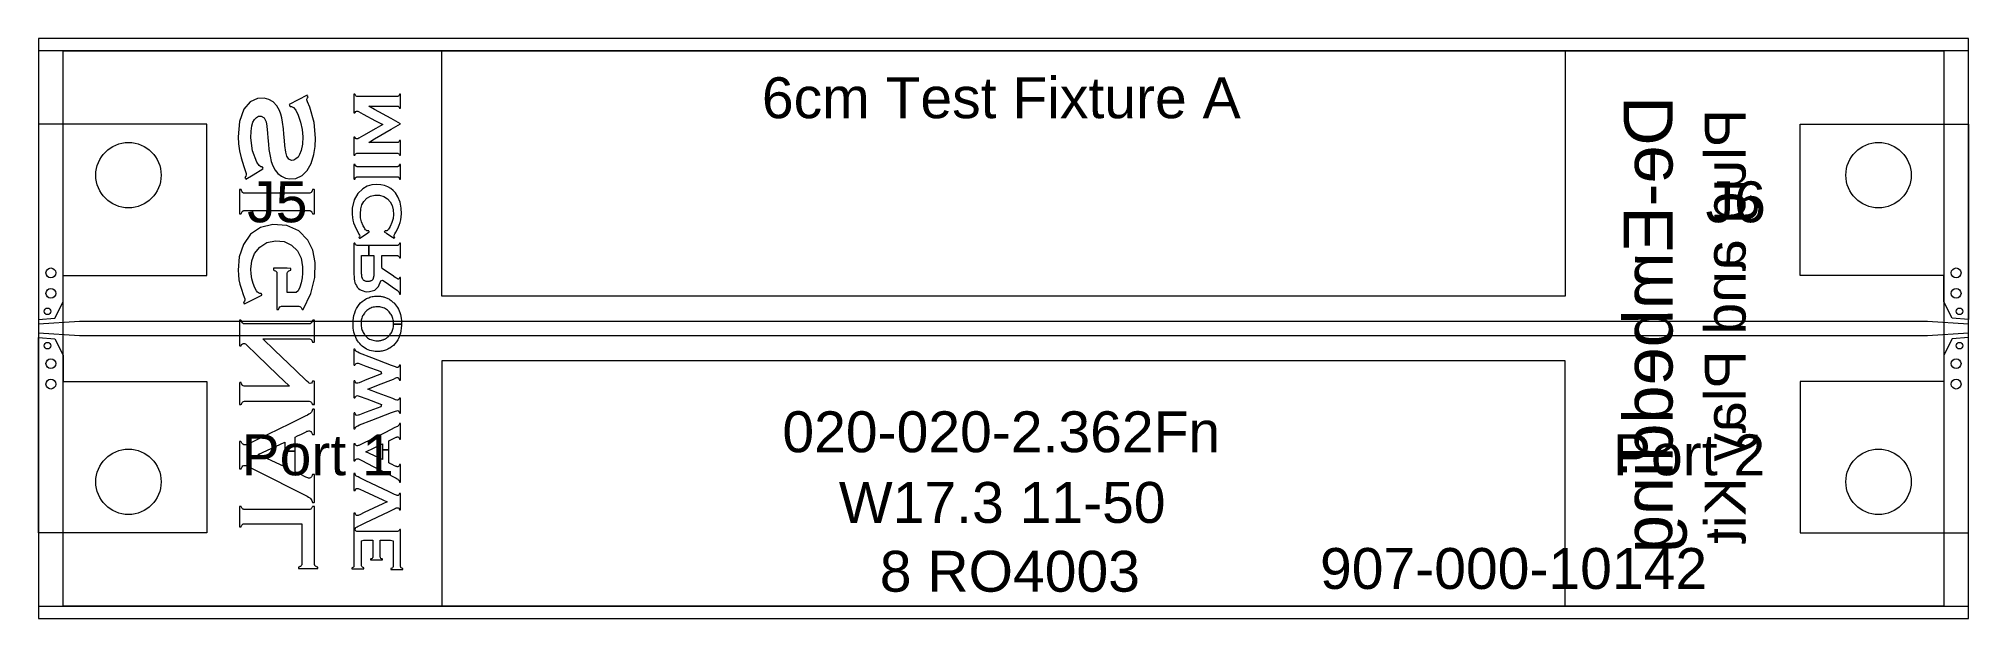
# Model space of a CAD drawing. Header units: inches. Extents: x 0 to 2.36, y 0 to 0.71.
import ezdxf
from ezdxf.enums import TextEntityAlignment as Align

# ---------------------------------------------------------------- set-up
doc = ezdxf.new("R2010")
doc.units = ezdxf.units.IN
for name, color, linetype in [('FAB', 7, 'Continuous'), ('L01', 80, 'Continuous'), ('L02', 172, 'Continuous'), ('L03', 172, 'Continuous'), ('L04', 172, 'Continuous'), ('NON-PLATED', 7, 'Continuous'), ('OUTLINE', 7, 'Continuous'), ('PLATED', 8, 'Continuous'), ('SSB-BLUE', 140, 'Continuous'), ('SSB-WHITE', 8, 'Continuous'), ('SST-BLUE', 174, 'Continuous')]:
    doc.layers.add(name, color=color, linetype=linetype)
doc.styles.get("Standard").update_dxf_attribs({"font": 'arial.ttf'})

msp = doc.modelspace()

# ---------------------------------------------------------------- texts
at = {"layer": 'FAB', "lineweight": 0}
msp.add_text('907-000-10142', height=0.05, dxfattribs=at).set_placement((1.8053, 0.061), align=Align.MIDDLE_CENTER)
at = {"layer": 'SSB-BLUE', "lineweight": 0, "text_generation_flag": 2}
for s, height, p in [('De-Embedding', 0.06, (1.9699, 0.3593)), ('Plug and Play Kit', 0.05, (2.0643, 0.3569))]:
    msp.add_text(s, height=height, rotation=90, dxfattribs=at).set_placement(p, align=Align.MIDDLE_CENTER)
at = {"layer": 'SST-BLUE', "lineweight": 0}
for s, p in [('6cm Test Fixture A', (1.1783, 0.6367)), ('J5', (0.2922, 0.5094)), ('J6', (2.0772, 0.5094)), ('020-020-2.362Fn', (1.1783, 0.2282)), ('Port 1', (0.3416, 0.2)), ('Port 2', (2.0201, 0.2)), ('W17.3 11-50', (1.1794, 0.1418)), ('8 RO4003', (1.1888, 0.0576)), ('907-000-10142', (1.8053, 0.061))]:
    msp.add_text(s, height=0.05, dxfattribs=at).set_placement(p, align=Align.MIDDLE_CENTER)

# ---------------------------------------------------------------- linework, layer by layer
at = {"layer": 'FAB', "lineweight": 0}
for p, q in [((0, 0.709), (0, 0)), ((2.362, 0.709), (0, 0.709)), ((2.362, 0), (2.362, 0.709)), ((0, 0), (2.362, 0))]:
    msp.add_line(p, q, dxfattribs=at)
at = {"layer": 'L01', "linetype": 'Continuous', "lineweight": 0}
for points in [[(0, 0.3655), (0, 0.3655), (0.02, 0.367), (0.03, 0.387), (0.03, 0.4195), (0.206, 0.4195), (0.206, 0.6045), (0, 0.6045)], [(2.362, 0.3655), (2.362, 0.3655), (2.342, 0.367), (2.332, 0.387), (2.332, 0.4195), (2.156, 0.4195), (2.156, 0.6045), (2.362, 0.6045)], [(0, 0.36), (0, 0.36), (0, 0.349), (0, 0.349), (0.05, 0.3459), (2.312, 0.3459), (2.362, 0.349), (2.362, 0.349), (2.362, 0.36), (2.362, 0.36), (2.312, 0.3632), (0.05, 0.3632)], [(0, 0.3435), (0, 0.3435), (0.02, 0.342), (0.03, 0.322), (0.03, 0.2895), (0.206, 0.2895), (0.206, 0.1045), (0, 0.1045)], [(2.362, 0.3435), (2.362, 0.3435), (2.342, 0.342), (2.332, 0.322), (2.332, 0.2895), (2.156, 0.2895), (2.156, 0.1045), (2.362, 0.1045)]]:
    msp.add_lwpolyline(points, close=True, dxfattribs=at)
at = {"layer": 'L02', "lineweight": 0}
msp.add_lwpolyline([(0, 0.694), (0, 0.015), (2.362, 0.015), (2.362, 0.694)], close=True, dxfattribs=at)
at = {"layer": 'L03', "lineweight": 0}
msp.add_lwpolyline([(0.03, 0.694), (2.332, 0.694), (2.332, 0.015), (0.03, 0.015)], close=True, dxfattribs=at)
at = {"layer": 'L04', "lineweight": 0}
msp.add_lwpolyline([(0, 0.694), (0, 0.015), (2.362, 0.015), (2.362, 0.694)], close=True, dxfattribs=at)
at = {"layer": 'NON-PLATED', "lineweight": 0}
for centre in [(0.11, 0.542), (2.252, 0.542), (0.11, 0.167), (2.252, 0.167)]:
    msp.add_circle(centre, 0.04, dxfattribs=at)
at = {"layer": 'OUTLINE', "lineweight": 0}
msp.add_lwpolyline([(0, 0.709), (0, 0), (2.362, 0), (2.362, 0.709)], close=True, dxfattribs=at)
at = {"layer": 'PLATED', "lineweight": 0}
for centre, radius in [((0.015, 0.4225), 0.006), ((2.347, 0.4225), 0.006), ((0.015, 0.3975), 0.006), ((2.347, 0.3975), 0.006), ((0.011, 0.3755), 0.004), ((2.351, 0.3755), 0.004), ((0.011, 0.3335), 0.004), ((2.351, 0.3335), 0.004), ((0.015, 0.3115), 0.006), ((2.347, 0.3115), 0.006), ((0.015, 0.2865), 0.006), ((2.347, 0.2865), 0.006)]:
    msp.add_circle(centre, radius, dxfattribs=at)
at = {"layer": 'SSB-BLUE', "lineweight": 0}
for points in [[(0.2627, 0.5426), (0.2745, 0.5496), (0.2748, 0.5506), (0.274, 0.552), (0.2736, 0.5522), (0.2732, 0.5521), (0.2722, 0.5522), (0.2701, 0.5537), (0.2672, 0.558), (0.2618, 0.5718), (0.2598, 0.5876), (0.26, 0.5958), (0.261, 0.6022), (0.2624, 0.6067), (0.2642, 0.61), (0.2666, 0.6126), (0.2692, 0.6141), (0.2723, 0.6143), (0.276, 0.6122), (0.2784, 0.6072), (0.2793, 0.602), (0.2802, 0.5935), (0.2807, 0.5876), (0.2814, 0.5799), (0.282, 0.5734), (0.2833, 0.5654), (0.2848, 0.5589), (0.2868, 0.5533), (0.2894, 0.5483), (0.2929, 0.5441), (0.2972, 0.5408), (0.3021, 0.5385), (0.3074, 0.5374), (0.3148, 0.538), (0.3225, 0.5415), (0.3289, 0.5476), (0.3338, 0.5563), (0.3369, 0.5672), (0.3385, 0.5769), (0.339, 0.5873), (0.3372, 0.6063), (0.3319, 0.6251), (0.3292, 0.6319), (0.3285, 0.6341), (0.3285, 0.6351), (0.3292, 0.6365), (0.33, 0.6379), (0.3293, 0.6392), (0.3287, 0.6399), (0.3177, 0.6343), (0.3067, 0.6286), (0.3069, 0.6277), (0.3074, 0.6263), (0.3078, 0.6261), (0.3081, 0.6261), (0.3095, 0.626), (0.312, 0.6247), (0.3147, 0.6217), (0.3178, 0.6155), (0.3206, 0.607), (0.3225, 0.5977), (0.3233, 0.5887), (0.323, 0.5799), (0.3214, 0.5721), (0.3194, 0.5671), (0.3175, 0.5641), (0.315, 0.5618), (0.3125, 0.5604), (0.3097, 0.56), (0.3063, 0.5615), (0.3039, 0.5653), (0.3026, 0.5702), (0.3015, 0.5785), (0.3009, 0.5846), (0.3002, 0.5922), (0.2997, 0.5986), (0.2987, 0.6068), (0.2978, 0.6121), (0.2966, 0.6167), (0.2949, 0.6213), (0.2916, 0.627), (0.287, 0.6316), (0.2819, 0.6346), (0.2761, 0.636), (0.2678, 0.6356), (0.2591, 0.6316), (0.2514, 0.6229), (0.2458, 0.6077), (0.2442, 0.5891), (0.2446, 0.5802), (0.2457, 0.5719), (0.2479, 0.5631), (0.2512, 0.5526), (0.2534, 0.5464), (0.254, 0.544), (0.2541, 0.5426), (0.2535, 0.5409), (0.2526, 0.5393), (0.2532, 0.5381), (0.2536, 0.5372)], [(0.4315, 0.6113), (0.4113, 0.6224), (0.4043, 0.6266), (0.4181, 0.6266), (0.4351, 0.6266), (0.4391, 0.6265), (0.4399, 0.6264), (0.4405, 0.6261), (0.441, 0.6256), (0.4415, 0.6249), (0.4418, 0.624), (0.4421, 0.6238), (0.4428, 0.6238), (0.4431, 0.6239), (0.4431, 0.6299), (0.4431, 0.6386), (0.4431, 0.6411), (0.4425, 0.6411), (0.4419, 0.6411), (0.4417, 0.6405), (0.4413, 0.6396), (0.4408, 0.639), (0.4403, 0.6386), (0.4396, 0.6384), (0.4387, 0.6383), (0.4245, 0.6383), (0.3996, 0.6383), (0.3902, 0.6383), (0.3894, 0.6384), (0.3887, 0.6387), (0.3882, 0.6391), (0.3877, 0.6398), (0.3874, 0.6407), (0.3871, 0.6411), (0.3864, 0.6411), (0.386, 0.6411), (0.386, 0.6356), (0.386, 0.6238), (0.386, 0.6184), (0.3864, 0.6184), (0.3871, 0.6184), (0.3874, 0.6188), (0.3881, 0.6199), (0.3891, 0.6204), (0.39, 0.6204), (0.3907, 0.6202), (0.3914, 0.6199), (0.3972, 0.6168), (0.4124, 0.6085), (0.4212, 0.6038), (0.4126, 0.5989), (0.3977, 0.5905), (0.3918, 0.5872), (0.3906, 0.5866), (0.3897, 0.5863), (0.3888, 0.5863), (0.3878, 0.5869), (0.3873, 0.588), (0.3871, 0.5884), (0.3864, 0.5884), (0.386, 0.5884), (0.386, 0.5831), (0.386, 0.5717), (0.386, 0.5663), (0.3864, 0.5663), (0.3871, 0.5663), (0.3874, 0.5667), (0.3877, 0.5675), (0.3882, 0.5681), (0.3887, 0.5686), (0.3894, 0.5689), (0.3902, 0.569), (0.3996, 0.569), (0.4245, 0.569), (0.4387, 0.569), (0.4396, 0.5689), (0.4403, 0.5687), (0.4408, 0.5682), (0.4413, 0.5677), (0.4417, 0.5669), (0.4419, 0.5663), (0.4425, 0.5663), (0.4431, 0.5663), (0.4431, 0.569), (0.4431, 0.5782), (0.4431, 0.5845), (0.4428, 0.5846), (0.4421, 0.5846), (0.4418, 0.5845), (0.4415, 0.5835), (0.4411, 0.5828), (0.4406, 0.5824), (0.4399, 0.5821), (0.4391, 0.5819), (0.4351, 0.5819), (0.4181, 0.5819), (0.4043, 0.5819), (0.4113, 0.5863), (0.4315, 0.5981), (0.4431, 0.6049)], [(0.4431, 0.6049), (0.4431, 0.6049)], [(0.4354, 0.5524), (0.4271, 0.5524), (0.416, 0.5524), (0.4047, 0.5524), (0.3954, 0.5524), (0.3906, 0.5524), (0.3901, 0.5524), (0.3898, 0.5524), (0.3894, 0.5525), (0.3891, 0.5526), (0.3888, 0.5527), (0.3885, 0.5529), (0.3883, 0.5531), (0.3881, 0.5533), (0.3879, 0.5536), (0.3877, 0.554), (0.3875, 0.5544), (0.3874, 0.5548), (0.3873, 0.5552), (0.3871, 0.5552), (0.3869, 0.5552), (0.3866, 0.5552), (0.3863, 0.5552), (0.3861, 0.5552), (0.386, 0.5552), (0.386, 0.5539), (0.386, 0.5508), (0.386, 0.5468), (0.386, 0.5426), (0.386, 0.5391), (0.386, 0.5374), (0.3861, 0.5373), (0.3862, 0.5373), (0.3865, 0.5373), (0.3868, 0.5373), (0.3871, 0.5373), (0.3872, 0.5373), (0.3873, 0.5375), (0.3875, 0.538), (0.3876, 0.5384), (0.3878, 0.5387), (0.388, 0.539), (0.3882, 0.5392), (0.3885, 0.5394), (0.3887, 0.5396), (0.389, 0.5397), (0.3893, 0.5398), (0.3897, 0.5399), (0.39, 0.5399), (0.3904, 0.5399), (0.3937, 0.5399), (0.4021, 0.5399), (0.4131, 0.5399), (0.4245, 0.5399), (0.4337, 0.5399), (0.4385, 0.5399), (0.4391, 0.5399), (0.4394, 0.5399), (0.4398, 0.5398), (0.4401, 0.5398), (0.4404, 0.5396), (0.4406, 0.5395), (0.4409, 0.5393), (0.4411, 0.5391), (0.4413, 0.5388), (0.4414, 0.5384), (0.4416, 0.538), (0.4417, 0.5376), (0.4418, 0.5373), (0.442, 0.5373), (0.4422, 0.5373), (0.4425, 0.5373), (0.4428, 0.5373), (0.443, 0.5373), (0.4431, 0.5373), (0.4431, 0.5385), (0.4431, 0.5416), (0.4431, 0.5457), (0.4431, 0.5499), (0.4431, 0.5533), (0.4431, 0.5551), (0.4431, 0.5552), (0.4429, 0.5552), (0.4426, 0.5552), (0.4423, 0.5552), (0.442, 0.5552), (0.4419, 0.5552), (0.4418, 0.5549), (0.4416, 0.5545), (0.4415, 0.5541), (0.4413, 0.5537), (0.4411, 0.5534), (0.4409, 0.5531), (0.4406, 0.5529), (0.4404, 0.5528), (0.4401, 0.5526), (0.4398, 0.5525), (0.4395, 0.5524), (0.4391, 0.5524), (0.4387, 0.5524)], [(0.4387, 0.5524), (0.4387, 0.5524)], [(0.325, 0.5199), (0.3116, 0.5199), (0.2939, 0.5199), (0.2757, 0.5199), (0.2609, 0.5199), (0.2532, 0.5199), (0.2523, 0.5199), (0.2517, 0.52), (0.2512, 0.5201), (0.2507, 0.5202), (0.2503, 0.5204), (0.2499, 0.5207), (0.2496, 0.521), (0.2493, 0.5214), (0.249, 0.5218), (0.2487, 0.5224), (0.2484, 0.523), (0.2482, 0.5237), (0.248, 0.5243), (0.2478, 0.5243), (0.2473, 0.5243), (0.2468, 0.5243), (0.2463, 0.5243), (0.2459, 0.5243), (0.2458, 0.5243), (0.2458, 0.5222), (0.2458, 0.5171), (0.2458, 0.5103), (0.2458, 0.5034), (0.2458, 0.4977), (0.2458, 0.4947), (0.2459, 0.4946), (0.2462, 0.4946), (0.2467, 0.4946), (0.2472, 0.4946), (0.2477, 0.4946), (0.2479, 0.4946), (0.2481, 0.495), (0.2483, 0.4957), (0.2486, 0.4964), (0.2488, 0.4969), (0.2491, 0.4974), (0.2495, 0.4978), (0.2498, 0.4981), (0.2502, 0.4984), (0.2506, 0.4986), (0.2511, 0.4988), (0.2516, 0.4989), (0.2522, 0.499), (0.2529, 0.499), (0.2582, 0.499), (0.2716, 0.499), (0.2893, 0.499), (0.3074, 0.499), (0.3222, 0.499), (0.3299, 0.499), (0.3308, 0.499), (0.3314, 0.4989), (0.3319, 0.4988), (0.3324, 0.4986), (0.3329, 0.4984), (0.3334, 0.4981), (0.3338, 0.4978), (0.3341, 0.4974), (0.3344, 0.497), (0.3346, 0.4965), (0.3349, 0.4959), (0.3351, 0.4952), (0.3352, 0.4946), (0.3354, 0.4946), (0.3359, 0.4946), (0.3364, 0.4946), (0.337, 0.4946), (0.3374, 0.4946), (0.3375, 0.4946), (0.3375, 0.4966), (0.3375, 0.5018), (0.3375, 0.5085), (0.3375, 0.5155), (0.3375, 0.5212), (0.3375, 0.5241), (0.3374, 0.5243), (0.3371, 0.5243), (0.3366, 0.5243), (0.336, 0.5243), (0.3355, 0.5243), (0.3352, 0.5243), (0.3351, 0.5239), (0.3349, 0.5232), (0.3347, 0.5225), (0.3344, 0.522), (0.3341, 0.5215), (0.3339, 0.5211), (0.3335, 0.5207), (0.333, 0.5205), (0.3326, 0.5203), (0.332, 0.5201), (0.3315, 0.52), (0.3309, 0.5199), (0.3303, 0.5199)], [(0.2536, 0.5372), (0.2536, 0.5372)], [(0.3303, 0.5199), (0.3303, 0.5199)], [(0.4259, 0.4709), (0.4313, 0.4673), (0.4351, 0.4648), (0.4354, 0.4649), (0.4357, 0.4653), (0.436, 0.4657), (0.4357, 0.4661), (0.4352, 0.4668), (0.435, 0.4674), (0.435, 0.4679), (0.4353, 0.4688), (0.436, 0.4703), (0.4373, 0.4725), (0.4396, 0.4768), (0.4413, 0.4807), (0.4426, 0.484), (0.4434, 0.4873), (0.4439, 0.4909), (0.4442, 0.4949), (0.4439, 0.5017), (0.4425, 0.5092), (0.4398, 0.5157), (0.4367, 0.5204), (0.434, 0.5232), (0.431, 0.5256), (0.4275, 0.5276), (0.4233, 0.5293), (0.4189, 0.5303), (0.4141, 0.5307), (0.4078, 0.5301), (0.4021, 0.5284), (0.3968, 0.5254), (0.3908, 0.5197), (0.3862, 0.5117), (0.384, 0.5018), (0.3838, 0.4942), (0.3841, 0.4903), (0.3847, 0.4868), (0.3855, 0.4836), (0.3869, 0.4802), (0.3887, 0.4762), (0.3911, 0.4719), (0.3921, 0.47), (0.3928, 0.4686), (0.3931, 0.4678), (0.393, 0.4673), (0.3927, 0.4667), (0.3922, 0.466), (0.392, 0.4656), (0.3923, 0.4652), (0.3926, 0.4648), (0.3931, 0.465), (0.3975, 0.4679), (0.4028, 0.4714), (0.4048, 0.4727), (0.4046, 0.4731), (0.4042, 0.4736), (0.404, 0.4739), (0.4037, 0.4739), (0.4033, 0.4738), (0.403, 0.4738), (0.4024, 0.4739), (0.4017, 0.4741), (0.401, 0.4746), (0.4003, 0.4753), (0.3995, 0.4763), (0.3987, 0.4776), (0.3974, 0.48), (0.3954, 0.4848), (0.3942, 0.4898), (0.3938, 0.4949), (0.3943, 0.5007), (0.3957, 0.5057), (0.3981, 0.51), (0.4019, 0.5138), (0.4064, 0.5164), (0.4117, 0.5176), (0.4174, 0.5175), (0.4225, 0.516), (0.4269, 0.5132), (0.4304, 0.5093), (0.4326, 0.505), (0.434, 0.4998), (0.4343, 0.494), (0.4338, 0.489), (0.4324, 0.484), (0.4303, 0.4792), (0.4292, 0.4774), (0.4284, 0.4761), (0.4276, 0.4751), (0.4269, 0.4745), (0.4262, 0.4741), (0.4255, 0.4739), (0.4249, 0.4738), (0.4246, 0.4738), (0.4243, 0.4739), (0.424, 0.4739), (0.4237, 0.4735), (0.4233, 0.473), (0.4231, 0.4727)], [(0.3044, 0.4062), (0.3044, 0.4183), (0.3044, 0.4218), (0.3047, 0.4232), (0.3053, 0.4242), (0.3062, 0.4249), (0.3075, 0.4256), (0.3087, 0.426), (0.3087, 0.427), (0.3087, 0.428), (0.3044, 0.4281), (0.2925, 0.4281), (0.2874, 0.4281), (0.2874, 0.4271), (0.2874, 0.4261), (0.2885, 0.4256), (0.2899, 0.425), (0.2908, 0.4242), (0.2914, 0.4233), (0.2917, 0.4219), (0.2917, 0.417), (0.2917, 0.3942), (0.2917, 0.3778), (0.2923, 0.3777), (0.2935, 0.3777), (0.294, 0.3784), (0.2946, 0.3798), (0.2953, 0.3809), (0.2963, 0.3816), (0.2975, 0.3819), (0.2991, 0.382), (0.3075, 0.382), (0.3165, 0.382), (0.3185, 0.3819), (0.3198, 0.3816), (0.3207, 0.381), (0.3215, 0.38), (0.3221, 0.3785), (0.3226, 0.3777), (0.3235, 0.3777), (0.324, 0.3777), (0.3333, 0.3973), (0.3382, 0.4169), (0.3387, 0.4351), (0.3358, 0.4502), (0.3296, 0.4627), (0.3185, 0.4741), (0.304, 0.4806), (0.2869, 0.4818), (0.2718, 0.4782), (0.2595, 0.4697), (0.2506, 0.4573), (0.2456, 0.442), (0.2442, 0.4259), (0.2445, 0.42), (0.2452, 0.4142), (0.2464, 0.4087), (0.2482, 0.4027), (0.2505, 0.3962), (0.2517, 0.393), (0.2523, 0.3906), (0.2524, 0.3891), (0.2519, 0.388), (0.2509, 0.3865), (0.2511, 0.3859), (0.2516, 0.3848), (0.2528, 0.385), (0.2634, 0.3903), (0.2731, 0.3952), (0.2734, 0.3958), (0.2729, 0.3969), (0.2723, 0.3974), (0.2709, 0.3975), (0.2698, 0.3978), (0.269, 0.3983), (0.2681, 0.3991), (0.2669, 0.4005), (0.2647, 0.4044), (0.2627, 0.4094), (0.2611, 0.4154), (0.2601, 0.4213), (0.2597, 0.427), (0.2608, 0.4372), (0.2644, 0.4462), (0.2706, 0.4541), (0.2793, 0.4595), (0.2898, 0.4617), (0.3005, 0.4607), (0.3096, 0.4565), (0.3168, 0.4494), (0.3213, 0.4405), (0.3232, 0.4298), (0.3232, 0.4222), (0.3226, 0.4163), (0.3215, 0.4105), (0.3198, 0.4052), (0.3179, 0.4004), (0.3153, 0.3985), (0.3086, 0.3985), (0.3044, 0.3985)], [(0.4231, 0.4727), (0.4231, 0.4727)], [(0.4041, 0.4436), (0.4041, 0.4561), (0.4021, 0.4561), (0.3907, 0.4561), (0.3899, 0.4561), (0.3893, 0.4563), (0.3887, 0.4565), (0.3883, 0.4568), (0.3879, 0.4573), (0.3876, 0.4579), (0.3873, 0.4586), (0.3871, 0.4588), (0.3867, 0.4588), (0.3862, 0.4588), (0.386, 0.4586), (0.386, 0.4502), (0.386, 0.4356), (0.386, 0.4245), (0.386, 0.421), (0.3861, 0.4177), (0.3863, 0.4149), (0.3867, 0.4126), (0.3872, 0.4105), (0.3879, 0.4086), (0.3889, 0.4069), (0.39, 0.4052), (0.3914, 0.4036), (0.3931, 0.4022), (0.395, 0.4012), (0.3971, 0.4004), (0.3992, 0.3998), (0.4014, 0.3995), (0.4052, 0.3996), (0.4116, 0.4015), (0.4162, 0.4058), (0.419, 0.4126), (0.4211, 0.4138), (0.4268, 0.4098), (0.4329, 0.4055), (0.4355, 0.4036), (0.4375, 0.4022), (0.4391, 0.4009), (0.4402, 0.4), (0.4409, 0.3992), (0.4414, 0.3983), (0.4417, 0.3974), (0.4418, 0.3963), (0.4421, 0.3963), (0.4426, 0.3963), (0.443, 0.3963), (0.4431, 0.3971), (0.4431, 0.4035), (0.4431, 0.4119), (0.4431, 0.4168), (0.4429, 0.4169), (0.4424, 0.4169), (0.442, 0.4169), (0.4418, 0.4166), (0.4415, 0.4156), (0.441, 0.415), (0.4405, 0.4148), (0.4399, 0.4148), (0.4391, 0.4152), (0.438, 0.4159), (0.4366, 0.4168), (0.4326, 0.4196), (0.4259, 0.4243), (0.4206, 0.4279), (0.42, 0.4294), (0.42, 0.4346), (0.42, 0.4407), (0.42, 0.4436), (0.4236, 0.4436), (0.4311, 0.4436), (0.4375, 0.4436), (0.4391, 0.4436), (0.4397, 0.4435), (0.4402, 0.4433), (0.4407, 0.443), (0.4411, 0.4426), (0.4414, 0.4421), (0.4417, 0.4414), (0.4419, 0.4409), (0.4422, 0.4409), (0.4427, 0.4409), (0.4431, 0.4409), (0.4431, 0.4428), (0.4431, 0.4493), (0.4431, 0.4562), (0.4431, 0.4588), (0.4428, 0.4588), (0.4423, 0.4588), (0.4419, 0.4588), (0.4417, 0.4584), (0.4414, 0.4577), (0.4411, 0.4571), (0.4407, 0.4567), (0.4403, 0.4564), (0.4398, 0.4562), (0.4392, 0.4561), (0.4369, 0.4561), (0.4218, 0.4561), (0.4041, 0.4561), (0.4041, 0.4436), (0.4059, 0.4436), (0.4077, 0.4436), (0.4091, 0.4436), (0.41, 0.4436), (0.4103, 0.4436), (0.4103, 0.4419), (0.4103, 0.4401), (0.4103, 0.4379), (0.4103, 0.4354), (0.4103, 0.4328), (0.4103, 0.4303), (0.4103, 0.4281), (0.4103, 0.4262), (0.4103, 0.4249), (0.4103, 0.4244), (0.4103, 0.4237), (0.4103, 0.423), (0.4103, 0.4223), (0.4103, 0.4217), (0.4103, 0.4211), (0.4103, 0.4205), (0.4103, 0.42), (0.4103, 0.4195), (0.4103, 0.4191), (0.4102, 0.4187), (0.4102, 0.4183), (0.4101, 0.418), (0.4101, 0.4177), (0.41, 0.4174), (0.4099, 0.4171), (0.4098, 0.4168), (0.4097, 0.4165), (0.4096, 0.4162), (0.4095, 0.4159), (0.4094, 0.4157), (0.4093, 0.4154), (0.4092, 0.4151), (0.4089, 0.4146), (0.4086, 0.4141), (0.4082, 0.4137), (0.4077, 0.4133), (0.4072, 0.4129), (0.4066, 0.4126), (0.4061, 0.4124), (0.4054, 0.4122), (0.4048, 0.412), (0.404, 0.4119), (0.4033, 0.4119), (0.4025, 0.4119), (0.4017, 0.4119), (0.401, 0.412), (0.4003, 0.4122), (0.3997, 0.4124), (0.3991, 0.4127), (0.3986, 0.413), (0.3981, 0.4133), (0.3977, 0.4137), (0.3973, 0.4142), (0.3969, 0.4147), (0.3967, 0.4151), (0.3965, 0.4154), (0.3964, 0.4157), (0.3963, 0.416), (0.3961, 0.4163), (0.396, 0.4166), (0.3959, 0.4169), (0.3959, 0.4171), (0.3958, 0.4174), (0.3957, 0.4177), (0.3957, 0.4181), (0.3956, 0.4184), (0.3956, 0.4187), (0.3955, 0.4191), (0.3955, 0.4195), (0.3955, 0.42), (0.3955, 0.4205), (0.3954, 0.4211), (0.3954, 0.4217), (0.3954, 0.4224), (0.3954, 0.4231), (0.3954, 0.4238), (0.3954, 0.4244), (0.3954, 0.4251), (0.3954, 0.4264), (0.3954, 0.4283), (0.3954, 0.4306), (0.3954, 0.4331), (0.3954, 0.4357), (0.3954, 0.4382), (0.3954, 0.4404), (0.3954, 0.4421), (0.3954, 0.4432), (0.3954, 0.4436), (0.3958, 0.4436), (0.3968, 0.4436), (0.3983, 0.4436), (0.4, 0.4436), (0.402, 0.4436)], [(0.4103, 0.4436), (0.4103, 0.4436)], [(0.42, 0.4436), (0.42, 0.4436)], [(0.3044, 0.3985), (0.3044, 0.3985)], [(0.3947, 0.3603), (0.3947, 0.3603), (0.3947, 0.3588), (0.3949, 0.3574), (0.3951, 0.3559), (0.3954, 0.3546), (0.3957, 0.3532), (0.3962, 0.352), (0.3967, 0.3507), (0.3973, 0.3495), (0.3979, 0.3484), (0.3987, 0.3473), (0.3995, 0.3463), (0.4005, 0.3451), (0.4016, 0.3441), (0.4027, 0.3431), (0.4039, 0.3423), (0.4052, 0.3416), (0.4066, 0.341), (0.408, 0.3405), (0.4095, 0.3401), (0.4111, 0.3398), (0.4127, 0.3396), (0.4144, 0.3396), (0.4154, 0.3396), (0.4161, 0.3396), (0.4168, 0.3396), (0.4175, 0.3397), (0.4182, 0.3398), (0.4189, 0.34), (0.4196, 0.3401), (0.4203, 0.3403), (0.421, 0.3405), (0.4217, 0.3407), (0.4224, 0.341), (0.4231, 0.3413), (0.4238, 0.3416), (0.4245, 0.342), (0.4252, 0.3424), (0.4259, 0.3428), (0.4265, 0.3433), (0.4271, 0.3437), (0.4277, 0.3442), (0.4283, 0.3448), (0.4288, 0.3453), (0.4293, 0.3459), (0.43, 0.3467), (0.4308, 0.3478), (0.4315, 0.3489), (0.4322, 0.35), (0.4327, 0.3512), (0.4332, 0.3525), (0.4336, 0.3538), (0.4339, 0.3551), (0.4342, 0.3565), (0.4343, 0.3579), (0.4344, 0.3593), (0.4344, 0.3598), (0.4441, 0.3598), (0.4441, 0.3586), (0.4439, 0.3551), (0.4435, 0.3518), (0.4428, 0.3487), (0.4419, 0.3458), (0.4408, 0.343), (0.4395, 0.3405), (0.4379, 0.3381), (0.4362, 0.3359), (0.4342, 0.3339), (0.4319, 0.332), (0.4299, 0.3306), (0.4286, 0.3299), (0.4273, 0.3292), (0.4259, 0.3286), (0.4246, 0.3281), (0.4232, 0.3276), (0.4218, 0.3272), (0.4204, 0.3269), (0.419, 0.3266), (0.4175, 0.3265), (0.416, 0.3264), (0.4144, 0.3263), (0.412, 0.3265), (0.4098, 0.3267), (0.4076, 0.3271), (0.4055, 0.3277), (0.4034, 0.3285), (0.4015, 0.3293), (0.3996, 0.3304), (0.3978, 0.3316), (0.3961, 0.3329), (0.3945, 0.3345), (0.393, 0.3361), (0.3916, 0.3378), (0.3903, 0.3396), (0.3892, 0.3415), (0.3882, 0.3434), (0.3873, 0.3455), (0.3866, 0.3477), (0.386, 0.35), (0.3855, 0.3525), (0.3852, 0.355), (0.385, 0.3576), (0.3849, 0.3603), (0.3849, 0.3603), (0.3851, 0.3639), (0.3854, 0.3674), (0.386, 0.3706), (0.3869, 0.3736), (0.3879, 0.3764), (0.3891, 0.379), (0.3906, 0.3815), (0.3923, 0.3837), (0.3941, 0.3858), (0.3962, 0.3876), (0.3985, 0.3893), (0.4, 0.3902), (0.4013, 0.391), (0.4027, 0.3916), (0.404, 0.3922), (0.4054, 0.3927), (0.4068, 0.3932), (0.4082, 0.3935), (0.4097, 0.3938), (0.4112, 0.394), (0.4127, 0.3941), (0.4142, 0.3942), (0.4154, 0.3942), (0.4164, 0.3941), (0.4175, 0.3941), (0.4185, 0.3939), (0.4195, 0.3938), (0.4205, 0.3936), (0.4216, 0.3933), (0.4225, 0.3931), (0.4235, 0.3928), (0.4245, 0.3924), (0.4254, 0.3921), (0.4265, 0.3916), (0.4275, 0.3911), (0.4286, 0.3906), (0.4296, 0.39), (0.4305, 0.3894), (0.4315, 0.3887), (0.4324, 0.388), (0.4333, 0.3873), (0.4341, 0.3865), (0.435, 0.3858), (0.4358, 0.3849), (0.4369, 0.3836), (0.4382, 0.3819), (0.4394, 0.3801), (0.4404, 0.3781), (0.4413, 0.3761), (0.4421, 0.374), (0.4428, 0.3717), (0.4433, 0.3694), (0.4437, 0.3669), (0.444, 0.3644), (0.4441, 0.3617), (0.4441, 0.3598), (0.4344, 0.3598), (0.4344, 0.3609), (0.4344, 0.3624), (0.4342, 0.3638), (0.434, 0.3652), (0.4337, 0.3666), (0.4333, 0.3679), (0.4328, 0.3691), (0.4322, 0.3703), (0.4316, 0.3715), (0.4309, 0.3726), (0.4301, 0.3736), (0.4292, 0.3747), (0.4282, 0.3758), (0.4271, 0.3768), (0.4259, 0.3777), (0.4246, 0.3785), (0.4233, 0.3792), (0.4219, 0.3798), (0.4205, 0.3802), (0.419, 0.3806), (0.4175, 0.3808), (0.4159, 0.381), (0.4142, 0.381), (0.4126, 0.3809), (0.411, 0.3807), (0.4095, 0.3804), (0.408, 0.38), (0.4066, 0.3795), (0.4053, 0.3789), (0.404, 0.3782), (0.4028, 0.3773), (0.4016, 0.3764), (0.4005, 0.3753), (0.3995, 0.3742), (0.3987, 0.3732), (0.3979, 0.3721), (0.3972, 0.371), (0.3966, 0.3698), (0.3961, 0.3686), (0.3957, 0.3673), (0.3953, 0.366), (0.395, 0.3647), (0.3948, 0.3633), (0.3947, 0.3618)], [(0.2895, 0.3419), (0.3168, 0.3419), (0.3304, 0.3419), (0.3316, 0.3418), (0.3327, 0.3415), (0.3337, 0.341), (0.3343, 0.3401), (0.3348, 0.3389), (0.3352, 0.3376), (0.336, 0.3376), (0.3371, 0.3376), (0.3375, 0.3381), (0.3375, 0.3479), (0.3375, 0.3607), (0.3375, 0.3646), (0.3366, 0.3646), (0.3355, 0.3646), (0.335, 0.364), (0.3346, 0.3626), (0.334, 0.3615), (0.3332, 0.3609), (0.3322, 0.3604), (0.331, 0.3602), (0.325, 0.3602), (0.2916, 0.3602), (0.2582, 0.3602), (0.2521, 0.3602), (0.2509, 0.3604), (0.2501, 0.3609), (0.2493, 0.3615), (0.2487, 0.3626), (0.2482, 0.364), (0.2477, 0.3646), (0.2467, 0.3646), (0.2458, 0.3646), (0.2458, 0.3601), (0.2458, 0.3453), (0.2458, 0.3339), (0.2462, 0.3334), (0.2472, 0.3334), (0.248, 0.3334), (0.2485, 0.3348), (0.2495, 0.3359), (0.2508, 0.3363), (0.252, 0.3362), (0.2533, 0.3356), (0.2545, 0.3345), (0.2673, 0.3222), (0.293, 0.2975), (0.3071, 0.2839), (0.2926, 0.2839), (0.266, 0.2839), (0.2528, 0.2839), (0.2515, 0.2841), (0.2504, 0.2844), (0.2497, 0.2849), (0.249, 0.2858), (0.2484, 0.287), (0.248, 0.2883), (0.2472, 0.2883), (0.2462, 0.2883), (0.2458, 0.2878), (0.2458, 0.278), (0.2458, 0.2653), (0.2458, 0.2614), (0.2467, 0.2614), (0.2477, 0.2614), (0.2482, 0.2619), (0.2487, 0.2632), (0.2493, 0.2642), (0.2501, 0.2649), (0.2509, 0.2653), (0.2521, 0.2656), (0.2582, 0.2656), (0.2916, 0.2656), (0.325, 0.2656), (0.331, 0.2656), (0.3322, 0.2653), (0.3332, 0.2649), (0.334, 0.2642), (0.3346, 0.2632), (0.335, 0.2619), (0.3355, 0.2614), (0.3366, 0.2614), (0.3375, 0.2614), (0.3375, 0.2655), (0.3375, 0.2792), (0.3375, 0.2897), (0.3371, 0.2902), (0.336, 0.2902), (0.3352, 0.2902), (0.3348, 0.2888), (0.3339, 0.2878), (0.3325, 0.2873), (0.3313, 0.2876), (0.3298, 0.2887), (0.3277, 0.2905), (0.3148, 0.303), (0.2888, 0.3282), (0.2746, 0.3419)], [(0.2746, 0.3419), (0.2746, 0.3419)], [(0.416, 0.2856), (0.4342, 0.2927), (0.4372, 0.294), (0.4386, 0.2945), (0.4396, 0.2945), (0.4409, 0.2935), (0.4418, 0.2915), (0.4424, 0.2915), (0.4431, 0.2915), (0.4431, 0.2955), (0.4431, 0.3064), (0.443, 0.3097), (0.4423, 0.3097), (0.4418, 0.3096), (0.441, 0.3078), (0.4395, 0.307), (0.4383, 0.307), (0.4367, 0.3076), (0.432, 0.3094), (0.4079, 0.3186), (0.3929, 0.3244), (0.3906, 0.3254), (0.3891, 0.3262), (0.3882, 0.3272), (0.3875, 0.3284), (0.3871, 0.3293), (0.3864, 0.3293), (0.386, 0.3292), (0.386, 0.3204), (0.386, 0.3102), (0.3863, 0.3097), (0.3871, 0.3097), (0.3875, 0.3106), (0.3886, 0.3119), (0.39, 0.3123), (0.391, 0.3122), (0.3923, 0.3118), (0.4007, 0.3086), (0.4188, 0.3019), (0.4197, 0.2992), (0.4018, 0.2921), (0.3922, 0.2882), (0.3908, 0.2877), (0.39, 0.2875), (0.3886, 0.2878), (0.3876, 0.2892), (0.3871, 0.2903), (0.3864, 0.2903), (0.386, 0.29), (0.386, 0.28), (0.386, 0.27), (0.3864, 0.2697), (0.3871, 0.2697), (0.3877, 0.2708), (0.3889, 0.2722), (0.3903, 0.2725), (0.3911, 0.2723), (0.3924, 0.2719), (0.4019, 0.2683), (0.4197, 0.2615), (0.4188, 0.2588), (0.4011, 0.2521), (0.3927, 0.2489), (0.3911, 0.2484), (0.3899, 0.2482), (0.3885, 0.2487), (0.3875, 0.2502), (0.3871, 0.2512), (0.3863, 0.2512), (0.386, 0.2507), (0.386, 0.2406), (0.386, 0.2319), (0.3864, 0.2318), (0.3871, 0.2318), (0.3876, 0.2327), (0.3883, 0.2339), (0.3891, 0.2347), (0.3906, 0.2356), (0.3929, 0.2366), (0.4079, 0.2424), (0.432, 0.2517), (0.4367, 0.2535), (0.4385, 0.254), (0.4397, 0.2541), (0.4411, 0.2532), (0.4418, 0.2512), (0.4423, 0.2511), (0.443, 0.2511), (0.4431, 0.2544), (0.4431, 0.2656), (0.4431, 0.2695), (0.4424, 0.2695), (0.4418, 0.2695), (0.4411, 0.2676), (0.4397, 0.2668), (0.4384, 0.2668), (0.4368, 0.2673), (0.4335, 0.2687), (0.4157, 0.2756), (0.4029, 0.2805)], [(0.3352, 0.2614), (0.3352, 0.2614), (0.3354, 0.2614), (0.3356, 0.2614), (0.3359, 0.2614), (0.3362, 0.2614), (0.3365, 0.2614), (0.3368, 0.2614), (0.3371, 0.2614), (0.3373, 0.2614), (0.3375, 0.2614), (0.3375, 0.2614)], [(0.4029, 0.2805), (0.4029, 0.2805)], [(0.314, 0.2045), (0.314, 0.2165), (0.3141, 0.2217), (0.3168, 0.2231), (0.3216, 0.2254), (0.3258, 0.2275), (0.3273, 0.2282), (0.3285, 0.2288), (0.3297, 0.2291), (0.3306, 0.2293), (0.3317, 0.2292), (0.3331, 0.2287), (0.3342, 0.2275), (0.335, 0.2257), (0.3354, 0.2248), (0.3361, 0.2248), (0.337, 0.2248), (0.3375, 0.2248), (0.3375, 0.228), (0.3375, 0.2384), (0.3375, 0.2498), (0.3375, 0.2556), (0.3372, 0.2557), (0.3364, 0.2557), (0.3355, 0.2557), (0.3352, 0.2556), (0.3349, 0.2543), (0.3345, 0.2531), (0.3339, 0.2521), (0.3332, 0.2513), (0.3322, 0.2505), (0.3309, 0.2496), (0.3292, 0.2487), (0.3261, 0.2473), (0.3073, 0.2381), (0.2805, 0.225), (0.2605, 0.2152), (0.2568, 0.2134), (0.2553, 0.2128), (0.2539, 0.2124), (0.2528, 0.2123), (0.2514, 0.2124), (0.25, 0.213), (0.2489, 0.2141), (0.2481, 0.2159), (0.2477, 0.2162), (0.247, 0.2162), (0.2462, 0.2162), (0.2458, 0.2162), (0.2458, 0.2106), (0.2458, 0.1986), (0.2458, 0.1871), (0.2458, 0.183), (0.2463, 0.183), (0.2471, 0.183), (0.2478, 0.183), (0.2482, 0.1836), (0.249, 0.1853), (0.25, 0.1864), (0.2512, 0.187), (0.2524, 0.1871), (0.2535, 0.1869), (0.2547, 0.1866), (0.2559, 0.186), (0.2612, 0.1833), (0.2833, 0.1722), (0.3098, 0.1588), (0.3261, 0.1506), (0.3286, 0.1494), (0.3304, 0.1483), (0.3319, 0.1473), (0.3329, 0.1464), (0.3338, 0.1454), (0.3345, 0.1443), (0.3349, 0.143), (0.3352, 0.1417), (0.3356, 0.1417), (0.3365, 0.1417), (0.3373, 0.1417), (0.3375, 0.142), (0.3375, 0.15), (0.3375, 0.1629), (0.3375, 0.1737), (0.3375, 0.176), (0.3368, 0.176), (0.336, 0.176), (0.3353, 0.176), (0.3349, 0.1749), (0.3342, 0.1732), (0.333, 0.172), (0.3315, 0.1715), (0.3305, 0.1716), (0.3295, 0.1718), (0.3284, 0.1722), (0.3271, 0.1728), (0.3253, 0.1737), (0.3208, 0.1759), (0.3162, 0.1782), (0.314, 0.1792), (0.314, 0.1792), (0.314, 0.1864), (0.314, 0.2045), (0.3014, 0.2045), (0.3014, 0.1852), (0.2688, 0.2004), (0.3014, 0.2156), (0.3014, 0.2045)], [(0.4208, 0.206), (0.4286, 0.206), (0.4286, 0.2138), (0.4286, 0.2171), (0.4303, 0.2179), (0.4334, 0.2194), (0.436, 0.2207), (0.4369, 0.2211), (0.4377, 0.2215), (0.4384, 0.2218), (0.439, 0.2219), (0.4397, 0.2219), (0.4405, 0.2215), (0.4412, 0.2207), (0.4417, 0.2196), (0.4419, 0.219), (0.4423, 0.219), (0.4428, 0.219), (0.4431, 0.219), (0.4431, 0.2211), (0.4431, 0.2276), (0.4431, 0.2348), (0.4431, 0.2385), (0.4429, 0.2385), (0.4425, 0.2385), (0.442, 0.2385), (0.4418, 0.2385), (0.4416, 0.2377), (0.4413, 0.2369), (0.441, 0.2363), (0.4405, 0.2358), (0.4399, 0.2353), (0.4391, 0.2348), (0.4381, 0.2343), (0.4361, 0.2333), (0.4244, 0.2275), (0.4077, 0.2192), (0.3952, 0.213), (0.3929, 0.2119), (0.3919, 0.2115), (0.3911, 0.2113), (0.3904, 0.2112), (0.3895, 0.2112), (0.3886, 0.2116), (0.3879, 0.2123), (0.3873, 0.2134), (0.3871, 0.2136), (0.3867, 0.2136), (0.3862, 0.2136), (0.386, 0.2136), (0.386, 0.2101), (0.386, 0.2026), (0.386, 0.1953), (0.386, 0.1927), (0.3863, 0.1927), (0.3867, 0.1927), (0.3871, 0.1927), (0.3874, 0.1931), (0.3879, 0.1942), (0.3885, 0.1949), (0.3894, 0.1953), (0.3902, 0.1953), (0.3908, 0.1952), (0.3915, 0.195), (0.3923, 0.1946), (0.3956, 0.1929), (0.4094, 0.1859), (0.426, 0.1775), (0.4362, 0.1723), (0.4377, 0.1715), (0.4389, 0.1708), (0.4397, 0.1702), (0.4403, 0.1696), (0.4409, 0.169), (0.4413, 0.1683), (0.4416, 0.1675), (0.4418, 0.1666), (0.4421, 0.1666), (0.4426, 0.1666), (0.443, 0.1666), (0.4431, 0.1668), (0.4431, 0.1718), (0.4431, 0.1801), (0.4431, 0.1869), (0.4431, 0.1883), (0.4427, 0.1883), (0.4423, 0.1883), (0.4419, 0.1883), (0.4417, 0.1876), (0.4412, 0.1865), (0.4405, 0.1858), (0.4396, 0.1855), (0.4389, 0.1855), (0.4383, 0.1856), (0.4376, 0.1858), (0.4368, 0.1862), (0.4357, 0.1867), (0.4329, 0.1882), (0.43, 0.1896), (0.4286, 0.1903), (0.4286, 0.1903), (0.4286, 0.1948), (0.4286, 0.206), (0.4208, 0.206), (0.4208, 0.1941), (0.4004, 0.2037), (0.4208, 0.2133)], [(0.4214, 0.14), (0.4098, 0.1346), (0.3983, 0.1293), (0.393, 0.1268), (0.392, 0.1263), (0.3911, 0.126), (0.3904, 0.1258), (0.3898, 0.1257), (0.3889, 0.1259), (0.3882, 0.1265), (0.3877, 0.1274), (0.3873, 0.1286), (0.3871, 0.1286), (0.3866, 0.1286), (0.3862, 0.1286), (0.386, 0.1286), (0.386, 0.1255), (0.386, 0.1185), (0.386, 0.1116), (0.386, 0.1084), (0.3862, 0.1084), (0.3866, 0.1084), (0.3871, 0.1084), (0.3873, 0.1084), (0.3874, 0.1093), (0.3877, 0.1101), (0.388, 0.1107), (0.3884, 0.1112), (0.389, 0.1116), (0.39, 0.1121), (0.3913, 0.1128), (0.393, 0.1137), (0.3997, 0.1169), (0.4144, 0.1239), (0.4291, 0.1308), (0.4358, 0.134), (0.437, 0.1346), (0.438, 0.135), (0.4388, 0.1352), (0.4393, 0.1353), (0.4403, 0.1352), (0.441, 0.1347), (0.4415, 0.1338), (0.4418, 0.1326), (0.442, 0.1326), (0.4425, 0.1326), (0.4429, 0.1326), (0.4431, 0.1326), (0.4431, 0.1358), (0.4431, 0.1428), (0.4431, 0.1498), (0.4431, 0.1529), (0.4429, 0.1529), (0.4425, 0.1529), (0.442, 0.1529), (0.4418, 0.1529), (0.4415, 0.1517), (0.441, 0.1509), (0.4402, 0.1504), (0.4392, 0.1503), (0.4387, 0.1503), (0.438, 0.1506), (0.437, 0.151), (0.4358, 0.1515), (0.4291, 0.1547), (0.4144, 0.1618), (0.3997, 0.1688), (0.393, 0.172), (0.3913, 0.1729), (0.39, 0.1736), (0.389, 0.1741), (0.3884, 0.1745), (0.388, 0.175), (0.3877, 0.1755), (0.3874, 0.1762), (0.3873, 0.1771), (0.3871, 0.1771), (0.3866, 0.1771), (0.3862, 0.1771), (0.386, 0.1771), (0.386, 0.1738), (0.386, 0.1667), (0.386, 0.1595), (0.386, 0.1562), (0.3862, 0.1562), (0.3866, 0.1562), (0.3871, 0.1562), (0.3873, 0.1562), (0.3877, 0.1574), (0.3882, 0.1583), (0.3889, 0.1588), (0.3898, 0.159), (0.3904, 0.1589), (0.3911, 0.1588), (0.392, 0.1585), (0.393, 0.158), (0.3983, 0.1556), (0.4098, 0.1503), (0.4214, 0.1449), (0.4266, 0.1425)], [(0.4266, 0.1425), (0.4266, 0.1425)], [(0.3223, 0.1103), (0.3223, 0.0972), (0.3223, 0.0821), (0.3223, 0.0703), (0.3223, 0.0668), (0.3222, 0.0661), (0.3221, 0.0654), (0.3218, 0.0649), (0.3215, 0.0644), (0.3211, 0.064), (0.3206, 0.0636), (0.3199, 0.0633), (0.3192, 0.063), (0.3183, 0.0628), (0.318, 0.0626), (0.318, 0.0621), (0.318, 0.0615), (0.318, 0.061), (0.318, 0.0608), (0.3205, 0.0608), (0.3267, 0.0608), (0.3341, 0.0608), (0.3399, 0.0608), (0.3417, 0.0608), (0.3417, 0.0611), (0.3417, 0.0616), (0.3417, 0.0622), (0.3417, 0.0626), (0.3413, 0.0628), (0.3403, 0.0631), (0.3396, 0.0634), (0.3389, 0.0637), (0.3384, 0.064), (0.3381, 0.0645), (0.3379, 0.065), (0.3377, 0.0655), (0.3376, 0.0662), (0.3375, 0.0669), (0.3375, 0.0736), (0.3375, 0.0916), (0.3375, 0.1133), (0.3375, 0.131), (0.3375, 0.137), (0.3372, 0.137), (0.3365, 0.137), (0.3358, 0.137), (0.3353, 0.137), (0.3351, 0.1366), (0.3348, 0.1358), (0.3345, 0.1351), (0.3342, 0.1346), (0.3338, 0.1341), (0.3333, 0.1337), (0.3326, 0.1335), (0.3319, 0.1333), (0.3312, 0.1332), (0.3304, 0.1332), (0.3237, 0.1332), (0.3042, 0.1332), (0.2802, 0.1332), (0.2602, 0.1332), (0.2528, 0.1332), (0.252, 0.1332), (0.2512, 0.1333), (0.2506, 0.1335), (0.2501, 0.1337), (0.2496, 0.1341), (0.2492, 0.1345), (0.2488, 0.1351), (0.2485, 0.1358), (0.2481, 0.1366), (0.2479, 0.137), (0.2474, 0.137), (0.2468, 0.137), (0.2461, 0.137), (0.2458, 0.137), (0.2458, 0.1351), (0.2458, 0.1289), (0.2458, 0.1212), (0.2458, 0.1147), (0.2458, 0.1121), (0.2461, 0.1121), (0.2467, 0.1121), (0.2473, 0.1121), (0.2479, 0.1121), (0.2481, 0.1124), (0.2484, 0.1132), (0.2487, 0.1139), (0.2491, 0.1145), (0.2495, 0.1149), (0.25, 0.1153), (0.2505, 0.1155), (0.2511, 0.1157), (0.2519, 0.1158), (0.2527, 0.1158), (0.2577, 0.1158), (0.2744, 0.1158), (0.2959, 0.1158), (0.3144, 0.1158), (0.3223, 0.1158)], [(0.3223, 0.1158), (0.3223, 0.1158)], [(0.4228, 0.0955), (0.4308, 0.0955), (0.4338, 0.0949), (0.4338, 0.0823), (0.4338, 0.0668), (0.4338, 0.0632), (0.4336, 0.0626), (0.4333, 0.062), (0.4328, 0.0616), (0.4322, 0.0612), (0.4312, 0.061), (0.4311, 0.0606), (0.4311, 0.06), (0.4312, 0.0597), (0.4363, 0.0597), (0.4438, 0.0597), (0.4459, 0.0598), (0.4459, 0.0603), (0.4459, 0.0609), (0.4454, 0.0611), (0.4445, 0.0614), (0.4438, 0.0618), (0.4435, 0.0623), (0.4432, 0.0628), (0.4431, 0.0635), (0.4431, 0.0768), (0.4431, 0.1), (0.4431, 0.1086), (0.4426, 0.1086), (0.442, 0.1086), (0.4417, 0.1082), (0.4413, 0.1075), (0.4409, 0.107), (0.4403, 0.1067), (0.4397, 0.1064), (0.4389, 0.1064), (0.4271, 0.1064), (0.4021, 0.1064), (0.3904, 0.1064), (0.3895, 0.1064), (0.3888, 0.1067), (0.3882, 0.107), (0.3878, 0.1075), (0.3874, 0.1082), (0.3871, 0.1086), (0.3865, 0.1086), (0.386, 0.1086), (0.386, 0.1002), (0.386, 0.0775), (0.386, 0.0644), (0.3859, 0.0637), (0.3857, 0.0631), (0.3853, 0.0627), (0.3847, 0.0622), (0.3838, 0.0619), (0.3832, 0.0616), (0.3832, 0.0612), (0.3832, 0.0607), (0.3854, 0.0607), (0.3929, 0.0607), (0.3981, 0.0607), (0.3982, 0.0609), (0.3982, 0.0615), (0.3981, 0.0617), (0.3971, 0.0621), (0.3964, 0.0625), (0.3959, 0.0629), (0.3956, 0.0634), (0.3954, 0.0641), (0.3954, 0.0676), (0.3954, 0.0827), (0.3954, 0.0949), (0.398, 0.0955), (0.405, 0.0955), (0.409, 0.0955), (0.409, 0.0895), (0.409, 0.0791), (0.409, 0.0751), (0.4089, 0.0745), (0.4086, 0.0739), (0.4082, 0.0734), (0.4075, 0.073), (0.4067, 0.0728), (0.4063, 0.0726), (0.4063, 0.0719), (0.4063, 0.0715), (0.4098, 0.0715), (0.4173, 0.0715), (0.4208, 0.0715), (0.4208, 0.0719), (0.4208, 0.0726), (0.4205, 0.0728), (0.4196, 0.073), (0.4189, 0.0734), (0.4185, 0.0739), (0.4183, 0.0745), (0.4182, 0.0751), (0.4182, 0.0791), (0.4182, 0.0895), (0.4182, 0.0955)], [(0.4182, 0.0955), (0.4182, 0.0955)]]:
    msp.add_lwpolyline(points, close=True, dxfattribs=at)
at = {"layer": 'SSB-WHITE', "lineweight": 0}
for points in [[(0.4935, 0.694), (1.8685, 0.694), (1.8685, 0.394), (0.4935, 0.394)], [(0.4935, 0.015), (1.8685, 0.015), (1.8685, 0.315), (0.4935, 0.315)]]:
    msp.add_lwpolyline(points, close=True, dxfattribs=at)

msp.set_redraw_order([(e.dxf.handle, doc.entitydb.next_handle()) for e in msp.query("TEXT MTEXT ATTDEF DIMENSION ARC_DIMENSION")])  # texts and dimensions are drawn at this point

doc.saveas('drawing.dxf')
